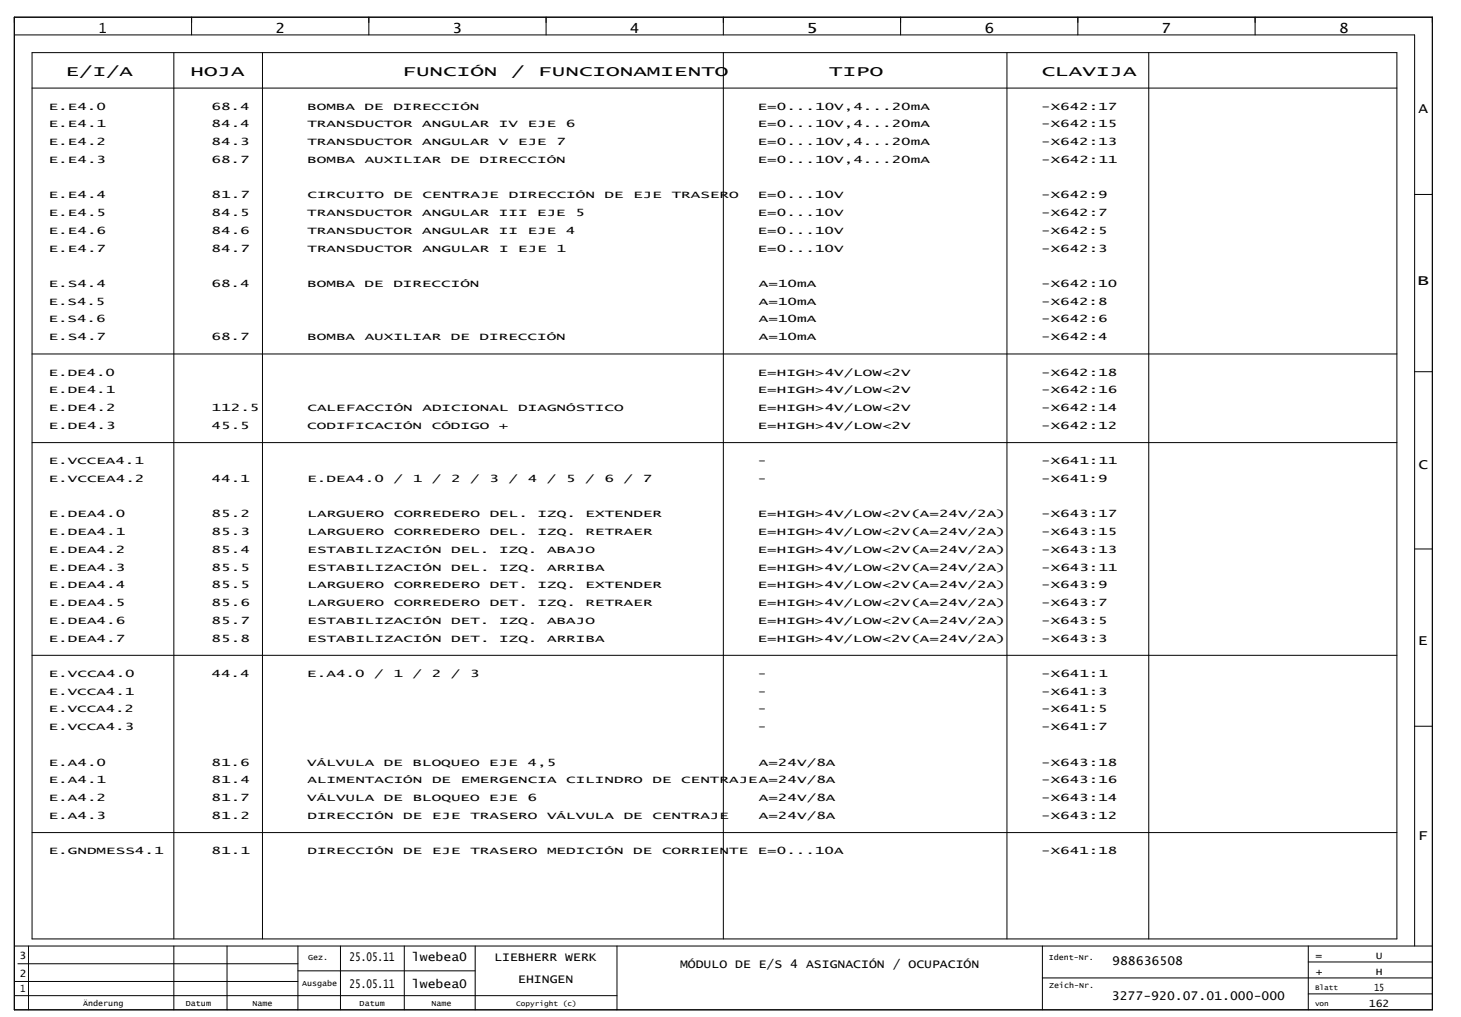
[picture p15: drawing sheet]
<svg xmlns="http://www.w3.org/2000/svg" width="408mm" height="284mm" viewBox="0 0 408 284" stroke-linecap="round" stroke-linejoin="round" font-family="sans-serif">
<defs><g id="words">
<g font-size="3.9">
<text x="27.6" y="9.3">1</text>
<text x="77" y="9.3">2</text>
<text x="126.4" y="9.3">3</text>
<text x="175.9" y="9.3">4</text>
<text x="225.1" y="9.3">5</text>
<text x="274.9" y="9.3">6</text>
<text x="324.4" y="9.3">7</text>
<text x="373.9" y="9.3">8</text>
<text x="18.3" y="21.2">E/I/A</text>
<text x="53.2" y="21.2">HOJA</text>
<text x="112.4" y="21.2">FUNCIÓN</text>
<text x="142.7" y="21.2">/</text>
<text x="150.3" y="21.2">FUNCIONAMIENTO</text>
<text x="231.6" y="21.2">TIPO</text>
<text x="290.9" y="21.2">CLAVIJA</text>
<text x="396.2" y="31.6">A</text>
<text x="395.8" y="79.6">B</text>
<text x="396.2" y="131.1">C</text>
<text x="396" y="180.1">E</text>
<text x="396" y="234.5">F</text>
</g>
<g font-size="3.4">
<text x="97.6" y="268.5">25.05.11</text>
<text x="115.1" y="268.5">lwebea0</text>
<text x="138" y="268.5">LIEBHERR WERK</text>
<text x="310.6" y="269.5">988636508</text>
<text x="97.6" y="275.9">25.05.11</text>
<text x="115.1" y="275.9">lwebea0</text>
<text x="144.7" y="274.4">EHINGEN</text>
<text x="189.9" y="270.4">MÓDULO DE E/S 4 ASIGNACIÓN / OCUPACIÓN</text>
<text x="310.5" y="279.4">3277-920.07.01.000-000</text>
</g>
<g font-size="2.8">
<text x="13.6" y="30.6">E.E4.0</text>
<text x="13.6" y="35.6">E.E4.1</text>
<text x="59.1" y="30.6">68.4</text>
<text x="59.1" y="35.6">84.4</text>
<text x="85.8" y="30.6">BOMBA</text>
<text x="85.8" y="35.6">TRANSDUCTOR</text>
<text x="101.8" y="30.6">DE</text>
<text x="109.8" y="30.6">DIRECCIÓN</text>
<text x="117.9" y="35.6">ANGULAR</text>
<text x="139.3" y="35.6">IV</text>
<text x="147.4" y="35.6">EJE</text>
<text x="158.1" y="35.6">6</text>
<text x="211.6" y="30.6">E=0...10V,4...20mA</text>
<text x="211.6" y="35.6">E=0...10V,4...20mA</text>
<text x="290.8" y="30.6">-X642:17</text>
<text x="290.8" y="35.6">-X642:15</text>
<text x="13.6" y="40.5">E.E4.2</text>
<text x="59.1" y="40.5">84.3</text>
<text x="85.8" y="40.5">TRANSDUCTOR</text>
<text x="117.9" y="40.5">ANGULAR</text>
<text x="139.3" y="40.5">V</text>
<text x="144.7" y="40.5">EJE</text>
<text x="155.4" y="40.5">7</text>
<text x="211.6" y="40.5">E=0...10V,4...20mA</text>
<text x="290.8" y="40.5">-X642:13</text>
<text x="13.6" y="45.5">E.E4.3</text>
<text x="59.1" y="45.5">68.7</text>
<text x="85.8" y="45.5">BOMBA</text>
<text x="101.9" y="45.5">AUXILIAR</text>
<text x="125.9" y="45.5">DE</text>
<text x="134" y="45.5">DIRECCIÓN</text>
<text x="211.6" y="45.5">E=0...10V,4...20mA</text>
<text x="290.8" y="45.5">-X642:11</text>
<text x="13.6" y="55.4">E.E4.4</text>
<text x="59.1" y="55.4">81.7</text>
<text x="85.9" y="55.4">CIRCUITO</text>
<text x="110" y="55.4">DE</text>
<text x="118" y="55.4">CENTRAJE</text>
<text x="142.1" y="55.4">DIRECCIÓN</text>
<text x="168.8" y="55.4">DE</text>
<text x="176.9" y="55.4">EJE</text>
<text x="187.6" y="55.4">TRASERO</text>
<text x="211.6" y="55.4">E=0...10V</text>
<text x="290.8" y="55.4">-X642:9</text>
<text x="13.6" y="60.3">E.E4.5</text>
<text x="13.6" y="65.3">E.E4.6</text>
<text x="59.1" y="60.3">84.5</text>
<text x="59.1" y="65.3">84.6</text>
<text x="85.8" y="60.3">TRANSDUCTOR</text>
<text x="85.8" y="65.3">TRANSDUCTOR</text>
<text x="117.9" y="60.3">ANGULAR</text>
<text x="117.9" y="65.3">ANGULAR</text>
<text x="139.3" y="60.3">III</text>
<text x="139.3" y="65.3">II</text>
<text x="147.4" y="65.3">EJE</text>
<text x="150" y="60.3">EJE</text>
<text x="158.1" y="65.3">4</text>
<text x="160.7" y="60.3">5</text>
<text x="211.6" y="60.3">E=0...10V</text>
<text x="211.6" y="65.3">E=0...10V</text>
<text x="290.8" y="60.3">-X642:7</text>
<text x="290.8" y="65.3">-X642:5</text>
<text x="13.6" y="70.2">E.E4.7</text>
<text x="59.1" y="70.2">84.7</text>
<text x="85.9" y="70.2">TRANSDUCTOR</text>
<text x="118" y="70.2">ANGULAR</text>
<text x="139.4" y="70.2">I</text>
<text x="144.7" y="70.2">EJE</text>
<text x="155.4" y="70.2">1</text>
<text x="211.6" y="70.2">E=0...10V</text>
<text x="290.8" y="70.2">-X642:3</text>
<text x="13.6" y="80.1">E.S4.4</text>
<text x="59.1" y="80.1">68.4</text>
<text x="85.8" y="80.1">BOMBA</text>
<text x="101.8" y="80.1">DE</text>
<text x="109.8" y="80.1">DIRECCIÓN</text>
<text x="211.9" y="80.1">A=10mA</text>
<text x="290.8" y="80.1">-X642:10</text>
<text x="13.6" y="85.1">E.S4.5</text>
<text x="211.9" y="85.1">A=10mA</text>
<text x="290.8" y="85.1">-X642:8</text>
<text x="13.6" y="90">E.S4.6</text>
<text x="13.6" y="95">E.S4.7</text>
<text x="59.1" y="95">68.7</text>
<text x="85.8" y="95">BOMBA</text>
<text x="101.9" y="95">AUXILIAR</text>
<text x="125.9" y="95">DE</text>
<text x="134" y="95">DIRECCIÓN</text>
<text x="211.9" y="90">A=10mA</text>
<text x="211.9" y="95">A=10mA</text>
<text x="290.8" y="90">-X642:6</text>
<text x="290.8" y="95">-X642:4</text>
<text x="13.6" y="104.9">E.DE4.0</text>
<text x="211.6" y="104.9">E=HIGH&gt;4V/LOW&lt;2V</text>
<text x="290.8" y="104.9">-X642:18</text>
<text x="13.6" y="109.8">E.DE4.1</text>
<text x="211.6" y="109.8">E=HIGH&gt;4V/LOW&lt;2V</text>
<text x="290.8" y="109.8">-X642:16</text>
<text x="13.6" y="114.8">E.DE4.2</text>
<text x="13.6" y="119.7">E.DE4.3</text>
<text x="59.1" y="119.7">45.5</text>
<text x="59.1" y="114.8">112.5</text>
<text x="85.8" y="119.7">CODIFICACIÓN</text>
<text x="85.9" y="114.8">CALEFACCIÓN</text>
<text x="118" y="114.8">ADICIONAL</text>
<text x="120.6" y="119.7">CÓDIGO</text>
<text x="139.3" y="119.7">+</text>
<text x="144.7" y="114.8">DIAGNÓSTICO</text>
<text x="211.6" y="114.8">E=HIGH&gt;4V/LOW&lt;2V</text>
<text x="211.6" y="119.7">E=HIGH&gt;4V/LOW&lt;2V</text>
<text x="290.8" y="114.8">-X642:14</text>
<text x="290.8" y="119.7">-X642:12</text>
<text x="13.6" y="129.6">E.VCCEA4.1</text>
<text x="211.6" y="129.6">-</text>
<text x="290.8" y="129.6">-X641:11</text>
<text x="13.6" y="134.6">E.VCCEA4.2</text>
<text x="59.1" y="134.6">44.1</text>
<text x="85.8" y="134.6">E.DEA4.0</text>
<text x="109.9" y="134.6">/</text>
<text x="115.3" y="134.6">1</text>
<text x="120.6" y="134.6">/</text>
<text x="126" y="134.6">2</text>
<text x="131.3" y="134.6">/</text>
<text x="136.7" y="134.6">3</text>
<text x="142" y="134.6">/</text>
<text x="147.4" y="134.6">4</text>
<text x="152.7" y="134.6">/</text>
<text x="158.1" y="134.6">5</text>
<text x="163.4" y="134.6">/</text>
<text x="168.8" y="134.6">6</text>
<text x="174.1" y="134.6">/</text>
<text x="179.5" y="134.6">7</text>
<text x="211.6" y="134.6">-</text>
<text x="290.8" y="134.6">-X641:9</text>
<text x="13.6" y="144.5">E.DEA4.0</text>
<text x="13.6" y="149.4">E.DEA4.1</text>
<text x="59.1" y="144.5">85.2</text>
<text x="59.1" y="149.4">85.3</text>
<text x="85.9" y="144.5">LARGUERO</text>
<text x="85.9" y="149.4">LARGUERO</text>
<text x="110" y="144.5">CORREDERO</text>
<text x="110" y="149.4">CORREDERO</text>
<text x="136.7" y="144.5">DEL.</text>
<text x="136.7" y="149.4">DEL.</text>
<text x="150.1" y="144.5">IZQ.</text>
<text x="150.1" y="149.4">IZQ.</text>
<text x="163.5" y="144.5">EXTENDER</text>
<text x="163.5" y="149.4">RETRAER</text>
<text x="211.6" y="144.5">E=HIGH&gt;4V/LOW&lt;2V(A=24V/2A)</text>
<text x="211.6" y="149.4">E=HIGH&gt;4V/LOW&lt;2V(A=24V/2A)</text>
<text x="290.8" y="144.5">-X643:17</text>
<text x="290.8" y="149.4">-X643:15</text>
<text x="13.6" y="154.4">E.DEA4.2</text>
<text x="59.1" y="154.4">85.4</text>
<text x="85.9" y="154.4">ESTABILIZACIÓN</text>
<text x="126" y="154.4">DEL.</text>
<text x="139.4" y="154.4">IZQ.</text>
<text x="152.8" y="154.4">ABAJO</text>
<text x="211.6" y="154.4">E=HIGH&gt;4V/LOW&lt;2V(A=24V/2A)</text>
<text x="290.8" y="154.4">-X643:13</text>
<text x="13.6" y="159.3">E.DEA4.3</text>
<text x="59.1" y="159.3">85.5</text>
<text x="85.9" y="159.3">ESTABILIZACIÓN</text>
<text x="126" y="159.3">DEL.</text>
<text x="139.4" y="159.3">IZQ.</text>
<text x="152.8" y="159.3">ARRIBA</text>
<text x="211.6" y="159.3">E=HIGH&gt;4V/LOW&lt;2V(A=24V/2A)</text>
<text x="290.8" y="159.3">-X643:11</text>
<text x="13.6" y="164.3">E.DEA4.4</text>
<text x="59.1" y="164.3">85.5</text>
<text x="85.9" y="164.3">LARGUERO</text>
<text x="110" y="164.3">CORREDERO</text>
<text x="136.7" y="164.3">DET.</text>
<text x="150.1" y="164.3">IZQ.</text>
<text x="163.5" y="164.3">EXTENDER</text>
<text x="211.6" y="164.3">E=HIGH&gt;4V/LOW&lt;2V(A=24V/2A)</text>
<text x="290.8" y="164.3">-X643:9</text>
<text x="13.6" y="169.2">E.DEA4.5</text>
<text x="59.1" y="169.2">85.6</text>
<text x="85.9" y="169.2">LARGUERO</text>
<text x="110" y="169.2">CORREDERO</text>
<text x="136.7" y="169.2">DET.</text>
<text x="150.1" y="169.2">IZQ.</text>
<text x="163.5" y="169.2">RETRAER</text>
<text x="211.6" y="169.2">E=HIGH&gt;4V/LOW&lt;2V(A=24V/2A)</text>
<text x="290.8" y="169.2">-X643:7</text>
<text x="13.6" y="174.2">E.DEA4.6</text>
<text x="13.6" y="179.1">E.DEA4.7</text>
<text x="59.1" y="174.2">85.7</text>
<text x="59.1" y="179.1">85.8</text>
<text x="85.9" y="174.2">ESTABILIZACIÓN</text>
<text x="85.9" y="179.1">ESTABILIZACIÓN</text>
<text x="126" y="174.2">DET.</text>
<text x="126" y="179.1">DET.</text>
<text x="139.4" y="174.2">IZQ.</text>
<text x="139.4" y="179.1">IZQ.</text>
<text x="152.8" y="174.2">ABAJO</text>
<text x="152.8" y="179.1">ARRIBA</text>
<text x="211.6" y="174.2">E=HIGH&gt;4V/LOW&lt;2V(A=24V/2A)</text>
<text x="211.6" y="179.1">E=HIGH&gt;4V/LOW&lt;2V(A=24V/2A)</text>
<text x="290.8" y="174.2">-X643:5</text>
<text x="290.8" y="179.1">-X643:3</text>
<text x="13.6" y="189">E.VCCA4.0</text>
<text x="59.1" y="189">44.4</text>
<text x="85.8" y="189">E.A4.0</text>
<text x="104.5" y="189">/</text>
<text x="109.9" y="189">1</text>
<text x="115.2" y="189">/</text>
<text x="120.6" y="189">2</text>
<text x="125.9" y="189">/</text>
<text x="131.3" y="189">3</text>
<text x="211.6" y="189">-</text>
<text x="290.8" y="189">-X641:1</text>
<text x="13.6" y="194">E.VCCA4.1</text>
<text x="211.6" y="194">-</text>
<text x="290.8" y="194">-X641:3</text>
<text x="13.6" y="198.9">E.VCCA4.2</text>
<text x="13.6" y="203.9">E.VCCA4.3</text>
<text x="211.6" y="198.9">-</text>
<text x="211.6" y="203.9">-</text>
<text x="290.8" y="198.9">-X641:5</text>
<text x="290.8" y="203.9">-X641:7</text>
<text x="13.6" y="213.8">E.A4.0</text>
<text x="59.1" y="213.8">81.6</text>
<text x="85.8" y="213.8">VÁLVULA</text>
<text x="107.2" y="213.8">DE</text>
<text x="115.2" y="213.8">BLOQUEO</text>
<text x="136.6" y="213.8">EJE</text>
<text x="147.3" y="213.8">4,5</text>
<text x="211.9" y="213.8">A=24V/8A</text>
<text x="290.8" y="213.8">-X643:18</text>
<text x="13.6" y="218.7">E.A4.1</text>
<text x="59.1" y="218.7">81.4</text>
<text x="85.9" y="218.7">ALIMENTACIÓN</text>
<text x="120.6" y="218.7">DE</text>
<text x="128.7" y="218.7">EMERGENCIA</text>
<text x="158.1" y="218.7">CILINDRO</text>
<text x="182.2" y="218.7">DE</text>
<text x="190.2" y="218.7">CENTRAJEA=24V/8A</text>
<text x="290.8" y="218.7">-X643:16</text>
<text x="13.6" y="223.7">E.A4.2</text>
<text x="59.1" y="223.7">81.7</text>
<text x="85.8" y="223.7">VÁLVULA</text>
<text x="107.2" y="223.7">DE</text>
<text x="115.3" y="223.7">BLOQUEO</text>
<text x="136.7" y="223.7">EJE</text>
<text x="147.4" y="223.7">6</text>
<text x="211.9" y="223.7">A=24V/8A</text>
<text x="290.8" y="223.7">-X643:14</text>
<text x="13.6" y="228.6">E.A4.3</text>
<text x="59.1" y="228.6">81.2</text>
<text x="85.9" y="228.6">DIRECCIÓN</text>
<text x="112.6" y="228.6">DE</text>
<text x="120.6" y="228.6">EJE</text>
<text x="131.4" y="228.6">TRASERO</text>
<text x="152.8" y="228.6">VÁLVULA</text>
<text x="174.2" y="228.6">DE</text>
<text x="182.2" y="228.6">CENTRAJE</text>
<text x="211.9" y="228.6">A=24V/8A</text>
<text x="290.8" y="228.6">-X643:12</text>
<text x="13.6" y="238.5">E.GNDMESS4.1</text>
<text x="59.1" y="238.5">81.1</text>
<text x="85.9" y="238.5">DIRECCIÓN</text>
<text x="112.6" y="238.5">DE</text>
<text x="120.6" y="238.5">EJE</text>
<text x="131.4" y="238.5">TRASERO</text>
<text x="152.8" y="238.5">MEDICIÓN</text>
<text x="176.8" y="238.5">DE</text>
<text x="184.9" y="238.5">CORRIENTE</text>
<text x="211.6" y="238.5">E=0...10A</text>
<text x="290.8" y="238.5">-X641:18</text>
<text x="5.4" y="267.8">3</text>
<text x="367.4" y="267.8">=</text>
<text x="384.3" y="267.8">U</text>
<text x="5.5" y="272.7">2</text>
<text x="367.4" y="272.2">+</text>
<text x="384.3" y="272.2">H</text>
<text x="5.6" y="277.2">1</text>
<text x="382.3" y="281.1">162</text>
<text x="383.7" y="276.7">15</text>
</g>
<g font-size="2.2">
<text x="86" y="268">Gez.</text>
<text x="292.9" y="268">Ident-Nr.</text>
<text x="84.3" y="275.5">Ausgabe</text>
<text x="293" y="275.9">Zeich-Nr.</text>
<text x="23.2" y="280.9">Änderung</text>
<text x="51.9" y="280.9">Datum</text>
<text x="70.5" y="280.9">Name</text>
<text x="100.4" y="280.9">Datum</text>
<text x="120.5" y="280.9">Name</text>
</g>
<g font-size="2">
<text x="144.2" y="280.8">Copyright (c)</text>
<text x="367.2" y="280.8">von</text>
<text x="367.2" y="276.4">Blatt</text>
</g>
</g></defs>
<g fill="none" stroke="#000" stroke-width=".28">
<path d="M4 4.8h396v277.2h-396zM4 9.7h391.1v254.5M9 14.7h381.1v247.5h-381.1zM48.5 14.7v247.5M53.5 4.8v4.9M73.3 14.7v247.5M103 4.8v4.9M152.5 4.8v4.9M202 4.8v4.9M202 14.7v247.5M251.5 4.8v4.9M281.2 14.7v247.5"/>
<path d="M301 4.8v4.9M320.8 14.7v247.5M350.5 4.8v4.9M9 24.6h381.1M395.1 54.3h4.9M9 98.8h381.1M395.1 103.8h4.9M9 123.6h381.1M395.1 153.3h4.9M9 183h381.1M395.1 202.8h4.9M9 232.5h381.1"/>
<path d="M4 278h168.3M4 274.1h79.2M4 264.2h396M5 269.1h78.2M8 264.2v17.8M48.5 264.2v17.8M63.4 264.2v17.8M83.2 264.2v17.8M83.2 271.1h49.5M95.1 264.2v17.8M112.9 264.2v17.8M132.7 264.2v17.8"/>
<path d="M172.3 264.2v17.8M291.1 264.2v17.8M291.1 273.1h108.9M365.4 264.2v17.8M365.4 277.5h34.6M365.4 268.6h34.6"/>
</g>
<use href="#words"/>
</svg>
